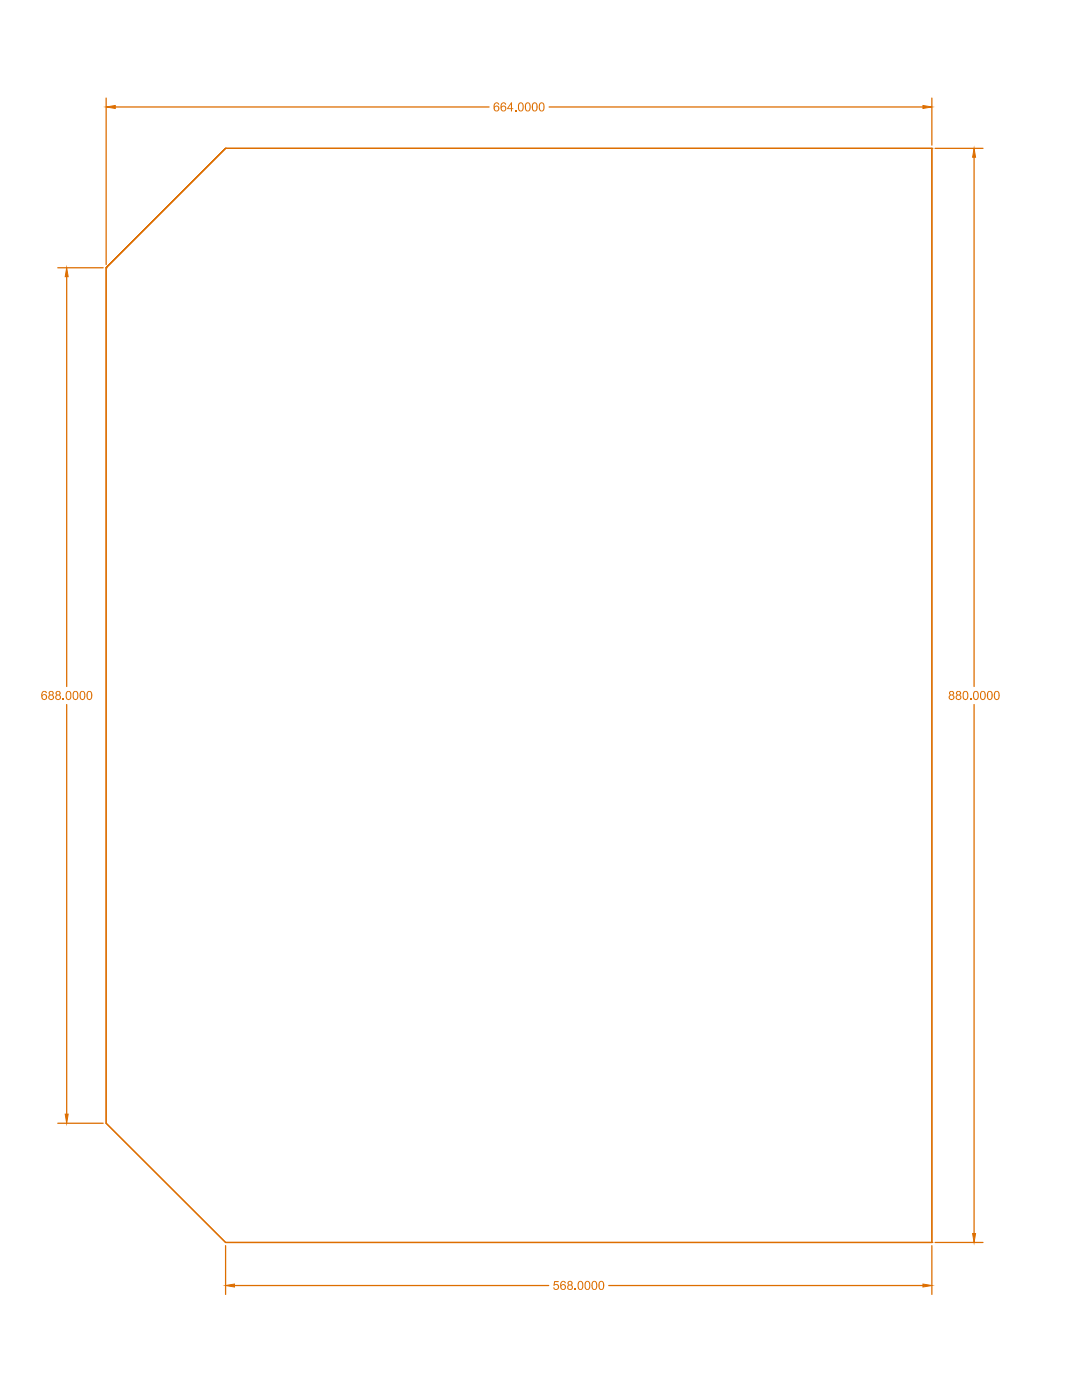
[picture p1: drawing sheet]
<svg xmlns="http://www.w3.org/2000/svg" width="216mm" height="279mm" viewBox="0 0 216 279" stroke-linecap="round" stroke-linejoin="round" font-family="sans-serif">
<!-- layer: Top -->
<path d="M45 29.6h140.9v218.4M45 29.6h.1M185.9 29.6h.1M186.6 29.6h9.5M194.4 31.4v105.6M21.2 53.4h.1M21.2 53.4l23.8-23.8-23.8 23.8M21.2 53.4v170.8M194.4 140.6v105.6M21.2 224.2l23.8 23.8h140.9M185.9 248h.1M186.6 248h9.5" fill="none" stroke="#dd6e00" stroke-width=".25"/>
<g fill="#dd6e00" stroke="#dd6e00" stroke-width=".2">
<path d="M194.4 29.6l.3 1.8h-.6z"/>
<path d="M194.1 246.2h.6l-.3 1.8z"/>
</g>
<g fill="#dd6e00">
<path d="M193.6 139.4h.2v.3h-.2z"/>
<path d="M189.5 138l.6-.1 .3 .3-.1 .4-.2 .1 .3 .2 .1 .3-.4 .5h-.5l-.3-.4 .1-.5 .2-.1-.2-.2zM189.6 138.4a.3 .3 0 0 0 .6 0 .3 .3 0 0 0-.6 0zM189.5 139.1a.37 .37 0 0 0 .7 0 .37 .37 0 0 0-.7 0z"/>
<path d="M190.9 138l.6-.1 .3 .3-.1 .4-.2 .1 .4 .5-.4 .5h-.5l-.3-.4 .1-.5 .2-.1-.2-.2zM191 138.3a.3 .3 0 0 0 .6 0 .3 .3 0 0 0-.6 0zM190.9 139.2a.4 .4 0 0 0 .8 0 .4 .4 0 0 0-.8 0z"/>
<path d="M192.2 138l.6-.1 .3 .3 .1 .9-.3 .6h-.5l-.3-.4v-.9zM192.5 138.1l-.2 .3v.9a.34 .34 0 0 0 .5 .2 .34 .34 0 0 0 .2-.5v-.7l-.2-.2z"/>
<path d="M194.3 138l.6-.1 .4 .4v.9l-.3 .5h-.5l-.3-.4v-.9zM194.5 138.1l-.1 .4v.6l.1 .4a.55 .55 0 0 0 .6-.8l-.2-.6z"/>
<path d="M195.7 138l.6-.1 .3 .3 .1 .9-.3 .6h-.5l-.3-.4v-.9zM196 138.1l-.2 .3v.9a.39 .39 0 0 0 .5 .1 .39 .39 0 0 0 .2-.5l-.1-.5a.33 .33 0 0 0-.4-.3z"/>
<path d="M197.1 138.1l.2-.2h.4l.3 .3v1l-.3 .5h-.4l-.3-.3-.1-.8zM197.4 138.1l-.2 .3v.8a.37 .37 0 0 0 .5 .2 .37 .37 0 0 0 .1-.5v-.7z"/>
<path d="M198.4 138.1l.3-.2h.4l.3 .3v1l-.3 .5h-.4l-.4-.4zM198.6 138.1v1.1a.37 .37 0 0 0 .4 .3 .37 .37 0 0 0 .2-.5v-.6a.37 .37 0 0 0-.6-.3z"/>
</g>
<path d="M45 248.6v9.7M46.8 256.6h62.7M121.5 256.6h62.7M185.9 248.6v9.7" fill="none" stroke="#dd6e00" stroke-width=".25"/>
<g fill="#dd6e00" stroke="#dd6e00" stroke-width=".2">
<path d="M184.2 256.3l1.7 .3-1.7 .3z"/>
<path d="M45 256.6l1.8-.3v.6z"/>
</g>
<g fill="#dd6e00">
<path d="M110.6 255.7h.9v.2h-.7l-.1 .4 .3-.1 .3 .1 .2 .2 .1 .5-.5 .4h-.3l-.3-.2-.1-.3h.2l.2 .4 .3-.1 .2-.1v-.4a.36 .36 0 0 0-.3-.3 .36 .36 0 0 0-.4 .2h-.2z"/>
<path d="M114.7 257.2h.2v.2h-.2z"/>
<path d="M111.9 255.9l.3-.3h.3l.4 .4h-.2a.36 .36 0 0 0-.5-.1 .36 .36 0 0 0-.2 .4v.2l.3-.2h.4l.2 .2v.6l-.2 .3h-.5l-.3-.2-.1-1zM112 256.9a.4 .4 0 0 0 .8 0 .4 .4 0 0 0-.8 0z"/>
<path d="M113.3 255.9l.3-.3 .4 .1 .3 .5-.3 .3a.55 .55 0 0 1-.1 .9 .55 .55 0 0 1-.7-.5l.1-.3 .2-.1-.3-.3zM113.5 256.1a.28 .28 0 0 0 .5 0 .28 .28 0 0 0-.5 0zM113.4 256.9a.36 .36 0 0 0 .7 0 .36 .36 0 0 0-.7 0z"/>
<path d="M115.4 255.8l.6-.2 .3 .4 .1 .9-.4 .5h-.5l-.2-.3-.1-.9zM115.7 255.8l-.2 .5v.7a.3 .3 0 0 0 .4 .3 .3 .3 0 0 0 .2-.4v-.7a.32 .32 0 0 0-.1-.3 .32 .32 0 0 0-.3-.1z"/>
<path d="M116.8 255.8l.5-.2 .4 .4 .1 .9-.4 .5h-.4l-.3-.2-.1-1.1zM117.1 255.8l-.2 .4v.7a.36 .36 0 0 0 .4 .4 .36 .36 0 0 0 .3-.5l-.1-.8z"/>
<path d="M118.2 255.8l.5-.2 .4 .4 .1 .9-.3 .5h-.5l-.3-.3-.1-.7zM118.4 255.8l-.1 .4v.8a.34 .34 0 0 0 .4 .3 .34 .34 0 0 0 .2-.5v-.7a.3 .3 0 0 0-.2-.3 .3 .3 0 0 0-.3 0z"/>
<path d="M119.6 255.7h.6l.3 .4v.9l-.3 .4h-.6l-.2-.4v-.7zM119.8 255.8l-.2 .3 .1 .9a.37 .37 0 0 0 .5 .2 .37 .37 0 0 0 .1-.6l-.1-.7z"/>
</g>
<path d="M11.5 53.4h9.1M13.3 55.2v81.8M13.3 140.6v81.7M11.5 224.2h9.1" fill="none" stroke="#dd6e00" stroke-width=".25"/>
<g fill="#dd6e00" stroke="#dd6e00" stroke-width=".2">
<path d="M13 222.3h.6l-.3 1.9z"/>
<path d="M13.3 53.4l.3 1.8h-.6z"/>
</g>
<g fill="#dd6e00">
<path d="M12.5 139.4h.3v.3h-.3z"/>
<path d="M8.4 138.1l.3-.2h.4l.3 .4h-.3a.34 .34 0 0 0-.4-.2 .34 .34 0 0 0-.2 .4l-.1 .2 .3-.2h.4l.3 .3v.6l-.3 .3h-.5l-.3-.3-.1-.9zM8.5 139.1a.4 .4 0 0 0 .8 0 .4 .4 0 0 0-.8 0z"/>
<path d="M9.8 138l.2-.1 .5 .1a.39 .39 0 0 1 .2 .4 .39 .39 0 0 1-.2 .3l.3 .4-.1 .4-.4 .2-.5-.2-.2-.5 .4-.3-.3-.2zM9.9 138.3a.3 .3 0 0 0 .6 0 .3 .3 0 0 0-.6 0zM9.8 139.2a.4 .4 0 0 0 .8 0 .4 .4 0 0 0-.8 0z"/>
<path d="M11.2 138l.6-.1 .3 .3a.34 .34 0 0 1-.3 .5l.4 .3v.3l-.5 .4-.5-.1-.2-.3v-.3l.4-.3a.4 .4 0 0 1-.3-.3 .4 .4 0 0 1 .1-.4zM11.3 138.3a.3 .3 0 0 0 .6 0 .3 .3 0 0 0-.6 0zM11.2 139.2a.4 .4 0 0 0 .8 0 .4 .4 0 0 0-.8 0z"/>
<path d="M13.2 138.1l.3-.2h.4l.3 .3v1l-.3 .5h-.5l-.2-.3-.1-1zM13.5 138.1l-.2 .4v.6a.36 .36 0 0 0 .5 .4 .36 .36 0 0 0 .2-.5l-.1-.8z"/>
<path d="M14.7 138l.6-.1 .3 .4v.8l-.3 .6h-.5l-.3-.4v-.9zM14.9 138.1l-.2 .3v.7l.2 .4a.45 .45 0 0 0 .5-.2 .45 .45 0 0 0 0-.5v-.4a.34 .34 0 0 0-.5-.3z"/>
<path d="M16 138.1l.2-.2h.5l.2 .3 .1 .9-.3 .6h-.5l-.3-.4-.1-.6zM16.3 138.1l-.2 .3v.9a.36 .36 0 0 0 .5 .1 .36 .36 0 0 0 .2-.4l-.1-.8z"/>
<path d="M17.4 138.1l.2-.2h.4l.3 .3 .1 1-.4 .5h-.4l-.3-.3-.1-.9zM17.7 138.1l-.2 .3v.8a.38 .38 0 0 0 .6 .2 .38 .38 0 0 0 .1-.6l-.1-.6z"/>
</g>
<path d="M21.2 19.6v33.2M185.9 19.6v9.4M23 21.4h74.6M109.6 21.4h74.6" fill="none" stroke="#dd6e00" stroke-width=".25"/>
<g fill="#dd6e00" stroke="#dd6e00" stroke-width=".2">
<path d="M21.2 21.4l1.8-.3v.5z"/>
<path d="M184.2 21.1l1.7 .3-1.7 .2z"/>
</g>
<g fill="#dd6e00">
<path d="M102.8 22h.2v.2h-.2z"/>
<path d="M98.6 20.7l.4-.3 .4 .1 .2 .3-.2 .1a.42 .42 0 0 0-.6-.2 .42 .42 0 0 0-.1 .6l.3-.2h.4l.2 .2v.6l-.2 .3h-.5l-.3-.2-.1-1zM98.7 21.7a.4 .4 0 0 0 .8 0 .4 .4 0 0 0-.8 0z"/>
<path d="M100 20.7l.6-.3 .4 .3v.2h-.2a.39 .39 0 0 0-.6-.2 .39 .39 0 0 0-.1 .6l.3-.2 .5 .2 .1 .6-.2 .3h-.5l-.3-.2-.2-.7zM100.1 21.7a.4 .4 0 0 0 .8 0 .4 .4 0 0 0-.8 0z"/>
<path d="M102 20.4h.2v1.2h.2v.2h-.2v.4h-.2v-.4h-.8zM102 20.8l-.6 .8h.6z"/>
<path d="M103.6 20.5h.6l.3 .5v.9l-.4 .3h-.5l-.3-.5v-.8zM103.8 20.6l-.2 .4v.8a.36 .36 0 0 0 .5 .2 .36 .36 0 0 0 .2-.4l-.1-.8z"/>
<path d="M104.9 20.6l.5-.2 .4 .4 .1 .8-.3 .6h-.5l-.3-.3-.1-.7zM105.2 20.6l-.2 .4v.8a.37 .37 0 0 0 .5 .2 .37 .37 0 0 0 .2-.5l-.1-.8z"/>
<path d="M106.2 20.7l.2-.2 .4-.1 .4 .4v1l-.3 .4h-.5l-.3-.4zM106.5 20.7l-.1 .2v.9a.37 .37 0 0 0 .5 .2 .37 .37 0 0 0 .1-.6v-.4a.37 .37 0 0 0-.5-.3z"/>
<path d="M107.7 20.6l.5-.2 .4 .3v1.1l-.3 .4h-.4l-.3-.3-.1-.8zM107.9 20.6l-.2 .5 .1 .6a.37 .37 0 0 0 .4 .3 .37 .37 0 0 0 .2-.5v-.4a.41 .41 0 0 0-.5-.5z"/>
</g>
</svg>
